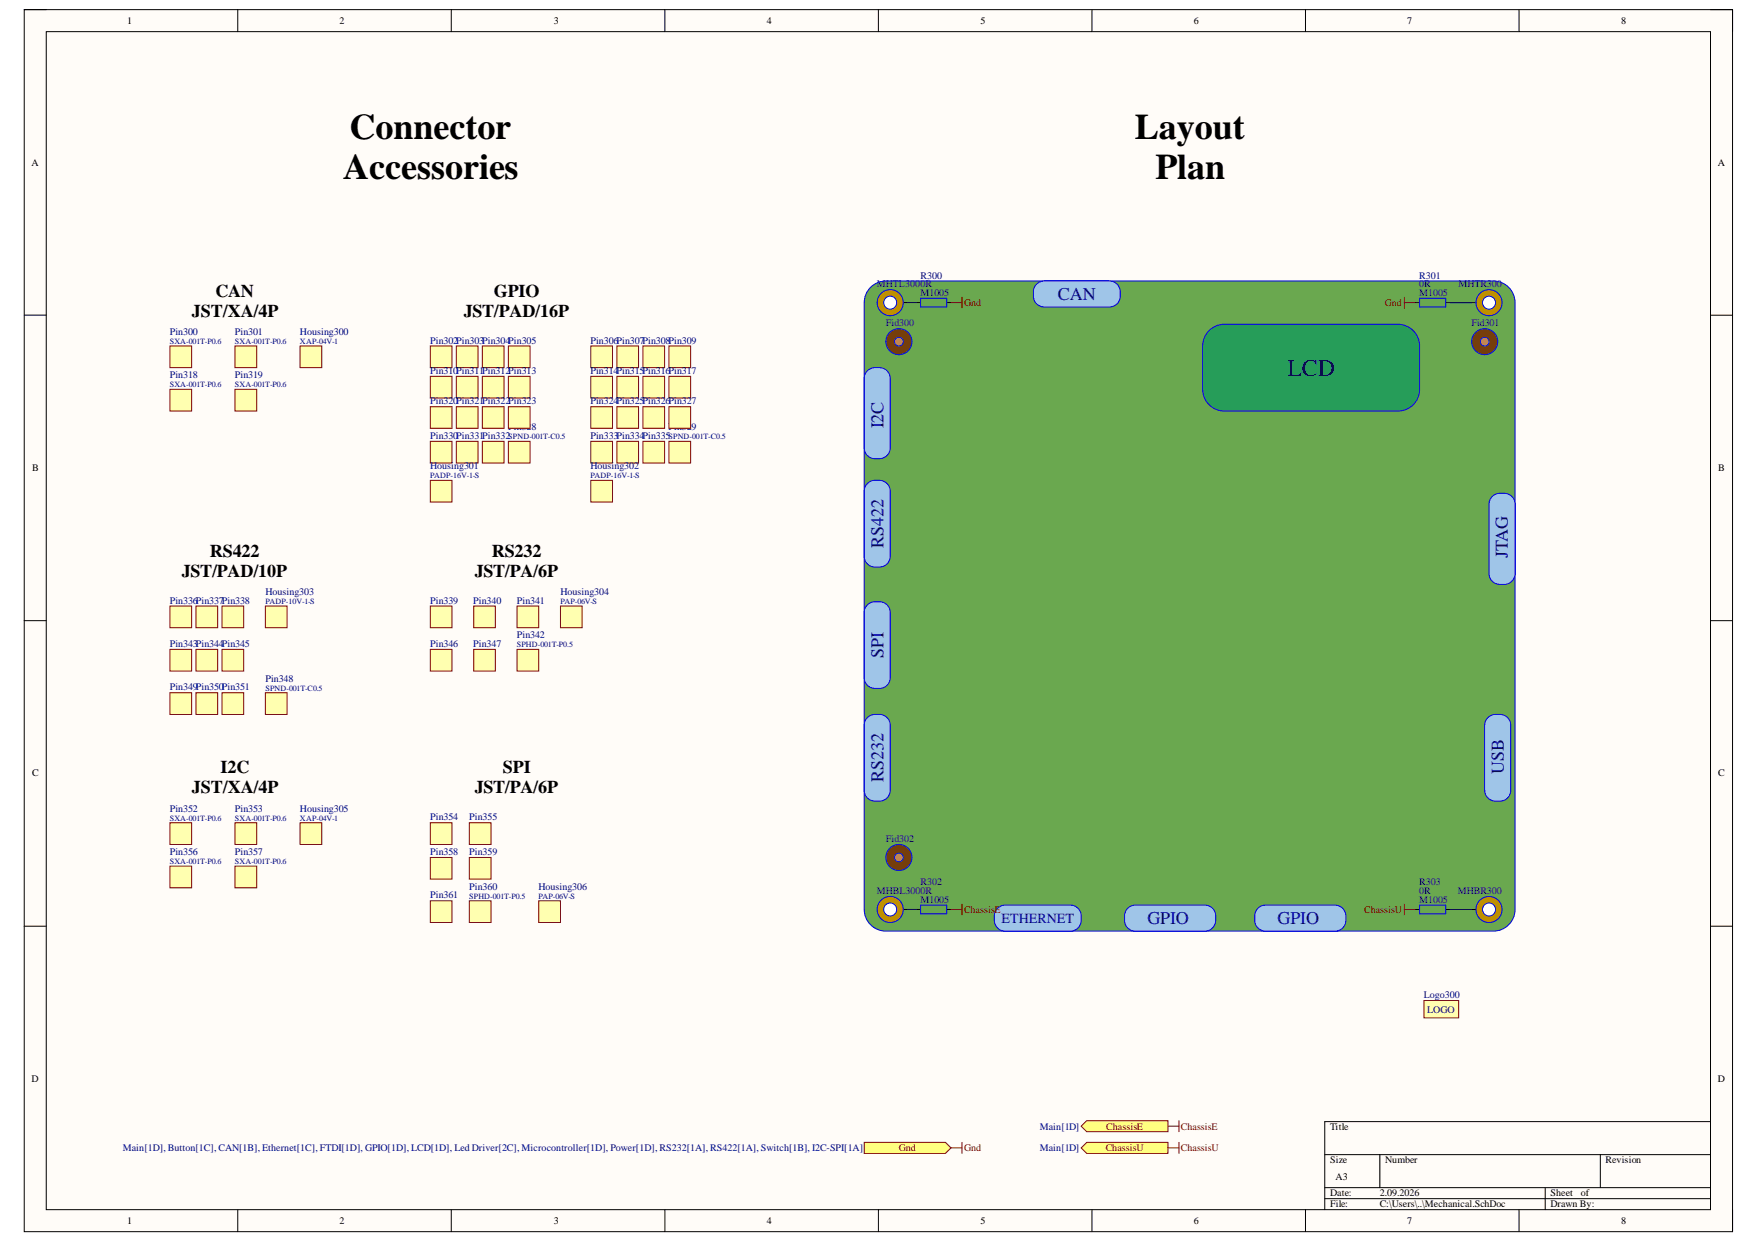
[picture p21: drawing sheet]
<svg xmlns="http://www.w3.org/2000/svg" width="297mm" height="210mm" viewBox="0 0 297 210" stroke-linecap="round" stroke-linejoin="round" font-family="sans-serif">
<defs><g id="words">
<g font-size="6.1">
<text x="59" y="23.5">Connector</text>
<text x="191.6" y="23.5">Layout</text>
<text x="57.9" y="30.2">Accessories</text>
<text x="195.1" y="30.2">Plan</text>
</g>
<text font-size="4.1" fill="#000080" x="217.4" y="63.4">LCD</text>
<g font-size="3.1" fill="#000080">
<text x="149.2" y="72.3" transform="rotate(-90 149.2 72.3)">I2C</text>
<text x="149.2" y="92.5" transform="rotate(-90 149.2 92.5)">RS422</text>
<text x="254.6" y="94.3" transform="rotate(-90 254.6 94.3)">JTAG</text>
<text x="149.2" y="111.1" transform="rotate(-90 149.2 111.1)">SPI</text>
<text x="254" y="130.8" transform="rotate(-90 254 130.8)">USB</text>
<text x="149.2" y="132" transform="rotate(-90 149.2 132)">RS232</text>
</g>
<g font-size="3">
<text x="32.4" y="53.5">JST/XA/4P</text>
<text x="36.4" y="50.1">CAN</text>
<text x="78.3" y="53.5">JST/PAD/16P</text>
<text x="83.4" y="50.1">GPIO</text>
<text x="35.4" y="94">RS422</text>
<text x="83" y="94">RS232</text>
<text x="30.7" y="97.4">JST/PAD/10P</text>
<text x="80.2" y="97.4">JST/PA/6P</text>
<text x="37.2" y="130.6">I2C</text>
<text x="84.9" y="130.6">SPI</text>
<text x="32.4" y="134">JST/XA/4P</text>
<text x="80.2" y="134">JST/PA/6P</text>
</g>
<g font-size="3" fill="#000080">
<text x="178.6" y="50.6">CAN</text>
<text x="193.8" y="156">GPIO</text>
<text x="215.7" y="156">GPIO</text>
</g>
<text font-size="2.4" fill="#000080" x="169.1" y="155.8">ETHERNET</text>
<g font-size="1.7">
<text x="21.5" y="4.1">1</text>
<text x="57.3" y="4.1">2</text>
<text x="93.5" y="4.1">3</text>
<text x="129.5" y="4.1">4</text>
<text x="165.6" y="4.1">5</text>
<text x="201.6" y="4.1">6</text>
<text x="237.6" y="4.1">7</text>
<text x="273.8" y="4.1">8</text>
<text x="5.3" y="28">A</text>
<text x="290.1" y="28">A</text>
<text x="5.4" y="79.6">B</text>
<text x="290.2" y="79.6">B</text>
<text x="5.4" y="131.1">C</text>
<text x="290.2" y="131.1">C</text>
<text x="5.3" y="182.7">D</text>
<text x="290.1" y="182.7">D</text>
<text x="224.6" y="190.8">Title</text>
<text x="224.6" y="196.4">Size</text>
<text x="233.9" y="196.4">Number</text>
<text x="271.1" y="196.4">Revision</text>
<text x="224.6" y="202">Date:</text>
<text x="224.6" y="203.9">File:</text>
<text x="225.5" y="199.2">A3</text>
<text x="233" y="202">2.09.2026</text>
<text x="233" y="203.9">C:\Users\..\Mechanical.SchDoc</text>
<text x="261.8" y="202">Sheet</text>
<text x="261.8" y="203.9">Drawn By:</text>
<text x="266.9" y="202">of</text>
<text x="21.5" y="206.6">1</text>
<text x="57.3" y="206.6">2</text>
<text x="93.5" y="206.6">3</text>
<text x="129.5" y="206.6">4</text>
<text x="165.6" y="206.6">5</text>
<text x="201.6" y="206.6">6</text>
<text x="237.6" y="206.6">7</text>
<text x="273.8" y="206.6">8</text>
</g>
<g font-size="1.7" fill="#000080">
<text x="155.4" y="47.1">R300</text>
<text x="239.7" y="47.1">R301</text>
<text x="148.1" y="48.5">MHTL3000R</text>
<text x="155.4" y="50">M1005</text>
<text x="239.7" y="48.5">0R</text>
<text x="239.7" y="50">M1005</text>
<text x="246.3" y="48.5">MHTR300</text>
<text x="28.7" y="56.6">Pin300</text>
<text x="39.7" y="56.6">Pin301</text>
<text x="50.7" y="56.6">Housing300</text>
<text x="72.6" y="58">Pin302Pin303Pin304Pin305</text>
<text x="99.7" y="58">Pin306Pin307Pin308Pin309</text>
<text x="149.6" y="55.1">Fid300</text>
<text x="248.5" y="55.1">Fid301</text>
<text x="28.7" y="63.9">Pin318</text>
<text x="39.7" y="63.9">Pin319</text>
<text x="72.6" y="63.2">Pin310Pin311Pin312Pin313</text>
<text x="99.7" y="63.2">Pin314Pin315Pin316Pin317</text>
<text x="72.6" y="68.3">Pin320Pin321Pin322Pin323</text>
<text x="99.7" y="68.3">Pin324Pin325Pin326Pin327</text>
<text x="72.6" y="74.2">Pin330Pin331Pin332</text>
<text x="85.8" y="72.7">Pin328</text>
<text x="99.7" y="74.2">Pin333Pin334Pin335</text>
<text x="112.9" y="72.7">Pin329</text>
<text x="72.6" y="79.2">Housing301</text>
<text x="99.7" y="79.2">Housing302</text>
<text x="28.7" y="102">Pin336Pin337Pin338</text>
<text x="44.8" y="100.4">Housing303</text>
<text x="72.6" y="102">Pin339</text>
<text x="79.9" y="102">Pin340</text>
<text x="87.3" y="102">Pin341</text>
<text x="94.6" y="100.4">Housing304</text>
<text x="87.3" y="107.8">Pin342</text>
<text x="28.7" y="109.2">Pin343Pin344Pin345</text>
<text x="72.6" y="109.2">Pin346</text>
<text x="79.9" y="109.2">Pin347</text>
<text x="28.7" y="116.6">Pin349Pin350Pin351</text>
<text x="44.8" y="115.1">Pin348</text>
<text x="28.7" y="137.1">Pin352</text>
<text x="39.7" y="137.1">Pin353</text>
<text x="50.7" y="137.1">Housing305</text>
<text x="72.6" y="138.5">Pin354</text>
<text x="79.2" y="138.5">Pin355</text>
<text x="149.6" y="142.2">Fid302</text>
<text x="28.7" y="144.4">Pin356</text>
<text x="39.7" y="144.4">Pin357</text>
<text x="72.6" y="144.4">Pin358</text>
<text x="79.2" y="144.4">Pin359</text>
<text x="155.4" y="149.5">R302</text>
<text x="239.7" y="149.5">R303</text>
<text x="72.6" y="151.7">Pin361</text>
<text x="79.2" y="150.3">Pin360</text>
<text x="90.9" y="150.3">Housing306</text>
<text x="148.1" y="151">MHBL3000R</text>
<text x="155.4" y="152.5">M1005</text>
<text x="239.7" y="151">0R</text>
<text x="239.7" y="152.5">M1005</text>
<text x="246.2" y="151">MHBR300</text>
<text x="240.4" y="168.5">Logo300</text>
<text x="241" y="171">LOGO</text>
<text x="175.6" y="190.8">Main[1D]</text>
<text x="20.7" y="194.4">Main[1D], Button[1C], CAN[1B], Ethernet[1C], FTDI[1D], GPIO[1D], LCD[1D], Led Driver[2C], Microcontroller[1D], Power[1D], RS232[1A], RS422[1A], Switch[1B], I2C-SPI[1A]</text>
<text x="175.6" y="194.4">Main[1D]</text>
</g>
<g font-size="1.7" fill="#800000">
<text x="162.8" y="51.6">Gnd</text>
<text x="233.8" y="51.6">Gnd</text>
<text x="162.8" y="154.1">ChassisE</text>
<text x="230.4" y="154.1">ChassisU</text>
<text x="186.8" y="190.8">ChassisE</text>
<text x="199.4" y="190.8">ChassisE</text>
<text x="151.8" y="194.4">Gnd</text>
<text x="162.8" y="194.4">Gnd</text>
<text x="186.7" y="194.4">ChassisU</text>
<text x="199.4" y="194.4">ChassisU</text>
</g>
<g font-size="1.4" fill="#000080">
<text x="28.7" y="58.1">SXA-001T-P0.6</text>
<text x="39.7" y="58.1">SXA-001T-P0.6</text>
<text x="50.7" y="58.1">XAP-04V-1</text>
<text x="28.7" y="65.4">SXA-001T-P0.6</text>
<text x="39.7" y="65.4">SXA-001T-P0.6</text>
<text x="85.8" y="74.2">SPND-001T-C0.5</text>
<text x="112.9" y="74.2">SPND-001T-C0.5</text>
<text x="72.6" y="80.8">PADP-16V-1-S</text>
<text x="99.7" y="80.8">PADP-16V-1-S</text>
<text x="44.8" y="102.1">PADP-10V-1-S</text>
<text x="94.6" y="102.1">PAP-06V-S</text>
<text x="87.3" y="109.3">SPHD-001T-P0.5</text>
<text x="44.8" y="116.7">SPND-001T-C0.5</text>
<text x="28.7" y="138.6">SXA-001T-P0.6</text>
<text x="39.7" y="138.6">SXA-001T-P0.6</text>
<text x="50.7" y="138.6">XAP-04V-1</text>
<text x="28.7" y="146">SXA-001T-P0.6</text>
<text x="39.7" y="146">SXA-001T-P0.6</text>
<text x="79.2" y="151.8">SPHD-001T-P0.5</text>
<text x="90.9" y="151.8">PAP-06V-S</text>
</g>
</g></defs>
<path d="M4.1 1.6h288.5v206.4h-288.5z" fill-rule="evenodd" fill="#fffcf8"/>
<path d="M4.1 1.6h288.5v206.4h-288.5z" fill="none" stroke="#000" stroke-width=".17"/>
<path d="M7.8 5.3h281v199h-281z" fill-rule="evenodd" fill="#fffcf8"/>
<g fill="none" stroke="#000" stroke-width=".17">
<path d="M4.1 1.6h3.7M7.8 5.3h281v199h-281zM40.1 1.6v3.7M76.2 1.6v3.7M112.3 1.6v3.7M148.3 1.6v3.7M184.4 1.6v3.7M220.5 1.6v3.7M256.5 1.6v3.7M288.8 1.6h3.8v3.7M4.1 53.2h3.7M288.8 53.2h3.8"/>
<path d="M4.1 104.8h3.7M288.8 104.8h3.8M4.1 156.4h3.7M288.8 156.4h3.8M223.7 195h65.1M233 195v5.6M270.2 195v5.6M288.8 189.4h-65.1v14.9M40.1 204.3v3.7M76.2 204.3v3.7M112.3 204.3v3.7M148.3 204.3v3.7"/>
<path d="M184.4 204.3v3.7M220.5 204.3v3.7M223.7 200.6h65.1M223.7 202.4h65.1M256.5 204.3v3.7M260.9 200.6v3.7M292.6 204.3v3.7"/>
</g>
<path d="M50.7 58.4h3.6v3.7h-3.6z" fill-rule="evenodd" fill="#ffffb0"/>
<path d="M50.7 58.4h3.6v3.7h-3.6z" fill="none" stroke="#800000" stroke-width=".17"/>
<path d="M28.7 58.4h3.7v3.7h-3.7z" fill-rule="evenodd" fill="#ffffb0"/>
<path d="M28.7 58.4h3.7v3.7h-3.7z" fill="none" stroke="#800000" stroke-width=".17"/>
<path d="M39.7 58.4h3.7v3.7h-3.7z" fill-rule="evenodd" fill="#ffffb0"/>
<path d="M39.7 58.4h3.7v3.7h-3.7z" fill="none" stroke="#800000" stroke-width=".17"/>
<path d="M28.7 65.7h3.7v3.7h-3.7z" fill-rule="evenodd" fill="#ffffb0"/>
<path d="M28.7 65.7h3.7v3.7h-3.7z" fill="none" stroke="#800000" stroke-width=".17"/>
<path d="M39.7 65.7h3.7v3.7h-3.7z" fill-rule="evenodd" fill="#ffffb0"/>
<path d="M39.7 65.7h3.7v3.7h-3.7z" fill="none" stroke="#800000" stroke-width=".17"/>
<path d="M94.6 102.3h3.7v3.7h-3.7z" fill-rule="evenodd" fill="#ffffb0"/>
<path d="M94.6 102.3h3.7v3.7h-3.7z" fill="none" stroke="#800000" stroke-width=".17"/>
<path d="M87.3 109.7h3.7v3.6h-3.7z" fill-rule="evenodd" fill="#ffffb0"/>
<path d="M87.3 109.7h3.7v3.6h-3.7z" fill="none" stroke="#800000" stroke-width=".17"/>
<path d="M87.3 102.3h3.7v3.7h-3.7z" fill-rule="evenodd" fill="#ffffb0"/>
<path d="M87.3 102.3h3.7v3.7h-3.7z" fill="none" stroke="#800000" stroke-width=".17"/>
<path d="M80 102.3h3.7v3.7h-3.7z" fill-rule="evenodd" fill="#ffffb0"/>
<path d="M80 102.3h3.7v3.7h-3.7z" fill="none" stroke="#800000" stroke-width=".17"/>
<path d="M80 109.7h3.7v3.6h-3.7z" fill-rule="evenodd" fill="#ffffb0"/>
<path d="M80 109.7h3.7v3.6h-3.7z" fill="none" stroke="#800000" stroke-width=".17"/>
<path d="M72.7 102.3h3.6v3.7h-3.6z" fill-rule="evenodd" fill="#ffffb0"/>
<path d="M72.7 102.3h3.6v3.7h-3.6z" fill="none" stroke="#800000" stroke-width=".17"/>
<path d="M72.7 109.7h3.6v3.6h-3.6z" fill-rule="evenodd" fill="#ffffb0"/>
<path d="M72.7 109.7h3.6v3.6h-3.6z" fill="none" stroke="#800000" stroke-width=".17"/>
<path d="M44.8 102.3h3.7v3.7h-3.7z" fill-rule="evenodd" fill="#ffffb0"/>
<path d="M44.8 102.3h3.7v3.7h-3.7z" fill="none" stroke="#800000" stroke-width=".17"/>
<path d="M44.8 117h3.7v3.6h-3.7z" fill-rule="evenodd" fill="#ffffb0"/>
<path d="M44.8 117h3.7v3.6h-3.7z" fill="none" stroke="#800000" stroke-width=".17"/>
<path d="M28.7 102.3h3.7v3.7h-3.7z" fill-rule="evenodd" fill="#ffffb0"/>
<path d="M28.7 102.3h3.7v3.7h-3.7z" fill="none" stroke="#800000" stroke-width=".17"/>
<path d="M33.1 102.3h3.7v3.7h-3.7z" fill-rule="evenodd" fill="#ffffb0"/>
<path d="M33.1 102.3h3.7v3.7h-3.7z" fill="none" stroke="#800000" stroke-width=".17"/>
<path d="M37.5 102.3h3.7v3.7h-3.7z" fill-rule="evenodd" fill="#ffffb0"/>
<path d="M37.5 102.3h3.7v3.7h-3.7z" fill="none" stroke="#800000" stroke-width=".17"/>
<path d="M28.7 109.7h3.7v3.6h-3.7z" fill-rule="evenodd" fill="#ffffb0"/>
<path d="M28.7 109.7h3.7v3.6h-3.7z" fill="none" stroke="#800000" stroke-width=".17"/>
<path d="M33.1 109.7h3.7v3.6h-3.7z" fill-rule="evenodd" fill="#ffffb0"/>
<path d="M33.1 109.7h3.7v3.6h-3.7z" fill="none" stroke="#800000" stroke-width=".17"/>
<path d="M37.5 109.7h3.7v3.6h-3.7z" fill-rule="evenodd" fill="#ffffb0"/>
<path d="M37.5 109.7h3.7v3.6h-3.7z" fill="none" stroke="#800000" stroke-width=".17"/>
<path d="M28.7 117h3.7v3.6h-3.7z" fill-rule="evenodd" fill="#ffffb0"/>
<path d="M28.7 117h3.7v3.6h-3.7z" fill="none" stroke="#800000" stroke-width=".17"/>
<path d="M33.1 117h3.7v3.6h-3.7z" fill-rule="evenodd" fill="#ffffb0"/>
<path d="M33.1 117h3.7v3.6h-3.7z" fill="none" stroke="#800000" stroke-width=".17"/>
<path d="M37.5 117h3.7v3.6h-3.7z" fill-rule="evenodd" fill="#ffffb0"/>
<path d="M37.5 117h3.7v3.6h-3.7z" fill="none" stroke="#800000" stroke-width=".17"/>
<path d="M85.8 74.5h3.7v3.7h-3.7z" fill-rule="evenodd" fill="#ffffb0"/>
<path d="M85.8 74.5h3.7v3.7h-3.7z" fill="none" stroke="#800000" stroke-width=".17"/>
<path d="M72.7 58.4h3.6v3.7h-3.6z" fill-rule="evenodd" fill="#ffffb0"/>
<path d="M72.7 58.4h3.6v3.7h-3.6z" fill="none" stroke="#800000" stroke-width=".17"/>
<path d="M77.1 58.4h3.6v3.7h-3.6z" fill-rule="evenodd" fill="#ffffb0"/>
<path d="M77.1 58.4h3.6v3.7h-3.6z" fill="none" stroke="#800000" stroke-width=".17"/>
<path d="M81.5 58.4h3.6v3.7h-3.6z" fill-rule="evenodd" fill="#ffffb0"/>
<path d="M81.5 58.4h3.6v3.7h-3.6z" fill="none" stroke="#800000" stroke-width=".17"/>
<path d="M72.7 63.6h3.6v3.6h-3.6z" fill-rule="evenodd" fill="#ffffb0"/>
<path d="M72.7 63.6h3.6v3.6h-3.6z" fill="none" stroke="#800000" stroke-width=".17"/>
<path d="M77.1 63.6h3.6v3.6h-3.6z" fill-rule="evenodd" fill="#ffffb0"/>
<path d="M77.1 63.6h3.6v3.6h-3.6z" fill="none" stroke="#800000" stroke-width=".17"/>
<path d="M81.5 63.6h3.6v3.6h-3.6z" fill-rule="evenodd" fill="#ffffb0"/>
<path d="M81.5 63.6h3.6v3.6h-3.6z" fill="none" stroke="#800000" stroke-width=".17"/>
<path d="M72.7 68.7h3.6v3.6h-3.6z" fill-rule="evenodd" fill="#ffffb0"/>
<path d="M72.7 68.7h3.6v3.6h-3.6z" fill="none" stroke="#800000" stroke-width=".17"/>
<path d="M77.1 68.7h3.6v3.6h-3.6z" fill-rule="evenodd" fill="#ffffb0"/>
<path d="M77.1 68.7h3.6v3.6h-3.6z" fill="none" stroke="#800000" stroke-width=".17"/>
<path d="M81.5 68.7h3.6v3.6h-3.6z" fill-rule="evenodd" fill="#ffffb0"/>
<path d="M81.5 68.7h3.6v3.6h-3.6z" fill="none" stroke="#800000" stroke-width=".17"/>
<path d="M85.8 58.4h3.7v3.7h-3.7z" fill-rule="evenodd" fill="#ffffb0"/>
<path d="M85.8 58.4h3.7v3.7h-3.7z" fill="none" stroke="#800000" stroke-width=".17"/>
<path d="M85.8 63.6h3.7v3.6h-3.7z" fill-rule="evenodd" fill="#ffffb0"/>
<path d="M85.8 63.6h3.7v3.6h-3.7z" fill="none" stroke="#800000" stroke-width=".17"/>
<path d="M85.8 68.7h3.7v3.6h-3.7z" fill-rule="evenodd" fill="#ffffb0"/>
<path d="M85.8 68.7h3.7v3.6h-3.7z" fill="none" stroke="#800000" stroke-width=".17"/>
<path d="M72.7 74.5h3.6v3.7h-3.6z" fill-rule="evenodd" fill="#ffffb0"/>
<path d="M72.7 74.5h3.6v3.7h-3.6z" fill="none" stroke="#800000" stroke-width=".17"/>
<path d="M77.1 74.5h3.6v3.7h-3.6z" fill-rule="evenodd" fill="#ffffb0"/>
<path d="M77.1 74.5h3.6v3.7h-3.6z" fill="none" stroke="#800000" stroke-width=".17"/>
<path d="M81.5 74.5h3.6v3.7h-3.6z" fill-rule="evenodd" fill="#ffffb0"/>
<path d="M81.5 74.5h3.6v3.7h-3.6z" fill="none" stroke="#800000" stroke-width=".17"/>
<path d="M72.7 81.1h3.6v3.7h-3.6z" fill-rule="evenodd" fill="#ffffb0"/>
<path d="M72.7 81.1h3.6v3.7h-3.6z" fill="none" stroke="#800000" stroke-width=".17"/>
<path d="M113 74.5h3.6v3.7h-3.6z" fill-rule="evenodd" fill="#ffffb0"/>
<path d="M113 74.5h3.6v3.7h-3.6z" fill="none" stroke="#800000" stroke-width=".17"/>
<path d="M99.8 58.4h3.6v3.7h-3.6z" fill-rule="evenodd" fill="#ffffb0"/>
<path d="M99.8 58.4h3.6v3.7h-3.6z" fill="none" stroke="#800000" stroke-width=".17"/>
<path d="M104.2 58.4h3.6v3.7h-3.6z" fill-rule="evenodd" fill="#ffffb0"/>
<path d="M104.2 58.4h3.6v3.7h-3.6z" fill="none" stroke="#800000" stroke-width=".17"/>
<path d="M108.6 58.4h3.6v3.7h-3.6z" fill-rule="evenodd" fill="#ffffb0"/>
<path d="M108.6 58.4h3.6v3.7h-3.6z" fill="none" stroke="#800000" stroke-width=".17"/>
<path d="M99.8 63.6h3.6v3.6h-3.6z" fill-rule="evenodd" fill="#ffffb0"/>
<path d="M99.8 63.6h3.6v3.6h-3.6z" fill="none" stroke="#800000" stroke-width=".17"/>
<path d="M104.2 63.6h3.6v3.6h-3.6z" fill-rule="evenodd" fill="#ffffb0"/>
<path d="M104.2 63.6h3.6v3.6h-3.6z" fill="none" stroke="#800000" stroke-width=".17"/>
<path d="M108.6 63.6h3.6v3.6h-3.6z" fill-rule="evenodd" fill="#ffffb0"/>
<path d="M108.6 63.6h3.6v3.6h-3.6z" fill="none" stroke="#800000" stroke-width=".17"/>
<path d="M99.8 68.7h3.6v3.6h-3.6z" fill-rule="evenodd" fill="#ffffb0"/>
<path d="M99.8 68.7h3.6v3.6h-3.6z" fill="none" stroke="#800000" stroke-width=".17"/>
<path d="M104.2 68.7h3.6v3.6h-3.6z" fill-rule="evenodd" fill="#ffffb0"/>
<path d="M104.2 68.7h3.6v3.6h-3.6z" fill="none" stroke="#800000" stroke-width=".17"/>
<path d="M108.6 68.7h3.6v3.6h-3.6z" fill-rule="evenodd" fill="#ffffb0"/>
<path d="M108.6 68.7h3.6v3.6h-3.6z" fill="none" stroke="#800000" stroke-width=".17"/>
<path d="M113 58.4h3.6v3.7h-3.6z" fill-rule="evenodd" fill="#ffffb0"/>
<path d="M113 58.4h3.6v3.7h-3.6z" fill="none" stroke="#800000" stroke-width=".17"/>
<path d="M113 63.6h3.6v3.6h-3.6z" fill-rule="evenodd" fill="#ffffb0"/>
<path d="M113 63.6h3.6v3.6h-3.6z" fill="none" stroke="#800000" stroke-width=".17"/>
<path d="M113 68.7h3.6v3.6h-3.6z" fill-rule="evenodd" fill="#ffffb0"/>
<path d="M113 68.7h3.6v3.6h-3.6z" fill="none" stroke="#800000" stroke-width=".17"/>
<path d="M99.8 74.5h3.6v3.7h-3.6z" fill-rule="evenodd" fill="#ffffb0"/>
<path d="M99.8 74.5h3.6v3.7h-3.6z" fill="none" stroke="#800000" stroke-width=".17"/>
<path d="M104.2 74.5h3.6v3.7h-3.6z" fill-rule="evenodd" fill="#ffffb0"/>
<path d="M104.2 74.5h3.6v3.7h-3.6z" fill="none" stroke="#800000" stroke-width=".17"/>
<path d="M108.6 74.5h3.6v3.7h-3.6z" fill-rule="evenodd" fill="#ffffb0"/>
<path d="M108.6 74.5h3.6v3.7h-3.6z" fill="none" stroke="#800000" stroke-width=".17"/>
<path d="M99.8 81.1h3.6v3.7h-3.6z" fill-rule="evenodd" fill="#ffffb0"/>
<path d="M99.8 81.1h3.6v3.7h-3.6z" fill="none" stroke="#800000" stroke-width=".17"/>
<path d="M79.3 152.1h3.6v3.7h-3.6z" fill-rule="evenodd" fill="#ffffb0"/>
<path d="M79.3 152.1h3.6v3.7h-3.6z" fill="none" stroke="#800000" stroke-width=".17"/>
<path d="M91 152.1h3.6v3.7h-3.6z" fill-rule="evenodd" fill="#ffffb0"/>
<path d="M91 152.1h3.6v3.7h-3.6z" fill="none" stroke="#800000" stroke-width=".17"/>
<path d="M72.7 152.1h3.6v3.7h-3.6z" fill-rule="evenodd" fill="#ffffb0"/>
<path d="M72.7 152.1h3.6v3.7h-3.6z" fill="none" stroke="#800000" stroke-width=".17"/>
<path d="M72.7 144.8h3.6v3.7h-3.6z" fill-rule="evenodd" fill="#ffffb0"/>
<path d="M72.7 144.8h3.6v3.7h-3.6z" fill="none" stroke="#800000" stroke-width=".17"/>
<path d="M79.3 144.8h3.6v3.7h-3.6z" fill-rule="evenodd" fill="#ffffb0"/>
<path d="M79.3 144.8h3.6v3.7h-3.6z" fill="none" stroke="#800000" stroke-width=".17"/>
<path d="M72.7 138.9h3.6v3.7h-3.6z" fill-rule="evenodd" fill="#ffffb0"/>
<path d="M72.7 138.9h3.6v3.7h-3.6z" fill="none" stroke="#800000" stroke-width=".17"/>
<path d="M79.3 138.9h3.6v3.7h-3.6z" fill-rule="evenodd" fill="#ffffb0"/>
<path d="M79.3 138.9h3.6v3.7h-3.6z" fill="none" stroke="#800000" stroke-width=".17"/>
<path d="M50.7 138.9h3.6v3.7h-3.6z" fill-rule="evenodd" fill="#ffffb0"/>
<path d="M50.7 138.9h3.6v3.7h-3.6z" fill="none" stroke="#800000" stroke-width=".17"/>
<path d="M28.7 138.9h3.7v3.7h-3.7z" fill-rule="evenodd" fill="#ffffb0"/>
<path d="M28.7 138.9h3.7v3.7h-3.7z" fill="none" stroke="#800000" stroke-width=".17"/>
<path d="M39.7 138.9h3.7v3.7h-3.7z" fill-rule="evenodd" fill="#ffffb0"/>
<path d="M39.7 138.9h3.7v3.7h-3.7z" fill="none" stroke="#800000" stroke-width=".17"/>
<path d="M28.7 146.3h3.7v3.6h-3.7z" fill-rule="evenodd" fill="#ffffb0"/>
<path d="M28.7 146.3h3.7v3.6h-3.7z" fill="none" stroke="#800000" stroke-width=".17"/>
<path d="M39.7 146.3h3.7v3.6h-3.7z" fill-rule="evenodd" fill="#ffffb0"/>
<path d="M39.7 146.3h3.7v3.6h-3.7z" fill="none" stroke="#800000" stroke-width=".17"/>
<path d="M147 48.5a3.7 3.7 0 0 1 2.6-1.1h102.6a3.7 3.7 0 0 1 3.6 3.7v102.5a3.7 3.7 0 0 1-3.6 3.6h-102.6a3.7 3.7 0 0 1-3.7-3.6v-102.5a3.7 3.7 0 0 1 1.1-2.6z" fill="#6aa84f"/>
<path d="M147 48.5a3.7 3.7 0 0 1 2.6-1.1h102.6a3.7 3.7 0 0 1 3.6 3.7v102.5a3.7 3.7 0 0 1-3.6 3.6h-102.6a3.7 3.7 0 0 1-3.7-3.6v-102.5a3.7 3.7 0 0 1 1.1-2.6z" fill="none" stroke="#00f" stroke-width=".17"/>
<path d="M152.5 51.1h.8" fill="none" stroke="#000" stroke-width=".17"/>
<circle cx="150.3" cy="51.1" r="2.2" fill="#bf9000"/>
<circle cx="150.3" cy="51.1" r="2.2" fill="none" stroke="#00f" stroke-width=".17"/>
<circle cx="150.3" cy="51.1" r="1.1" fill="#fff"/>
<circle cx="150.3" cy="51.1" r="1.1" fill="none" stroke="#00f" stroke-width=".17"/>
<path d="M240.5 169h5.8v2.9h-5.8z" fill-rule="evenodd" fill="#ffffb0"/>
<path d="M240.5 169h5.8v2.9h-5.8z" fill="none" stroke="#800000" stroke-width=".17"/>
<circle cx="250.7" cy="57.7" r="2.2" fill="#783f04"/>
<circle cx="250.7" cy="57.7" r="2.2" fill="none" stroke="#00f" stroke-width=".17"/>
<circle cx="250.7" cy="57.7" r=".73" fill="#e69138"/>
<circle cx="250.7" cy="57.7" r=".73" fill="none" stroke="#00f" stroke-width=".17"/>
<path d="M152.5 153.6h.8" fill="none" stroke="#000" stroke-width=".17"/>
<circle cx="150.3" cy="153.6" r="2.2" fill="#bf9000"/>
<circle cx="150.3" cy="153.6" r="2.2" fill="none" stroke="#00f" stroke-width=".17"/>
<circle cx="150.3" cy="153.6" r="1.1" fill="#fff"/>
<circle cx="150.3" cy="153.6" r="1.1" fill="none" stroke="#00f" stroke-width=".17"/>
<path d="M248.5 51.1h.7" fill="none" stroke="#000" stroke-width=".17"/>
<circle cx="251.4" cy="51.1" r="2.2" fill="#bf9000"/>
<circle cx="251.4" cy="51.1" r="2.2" fill="none" stroke="#00f" stroke-width=".17"/>
<circle cx="251.4" cy="51.1" r="1.1" fill="#fff"/>
<circle cx="251.4" cy="51.1" r="1.1" fill="none" stroke="#00f" stroke-width=".17"/>
<path d="M248.5 153.6h.7" fill="none" stroke="#000" stroke-width=".17"/>
<circle cx="251.4" cy="153.6" r="2.2" fill="#bf9000"/>
<circle cx="251.4" cy="153.6" r="2.2" fill="none" stroke="#00f" stroke-width=".17"/>
<circle cx="251.4" cy="153.6" r="1.1" fill="#fff"/>
<circle cx="251.4" cy="153.6" r="1.1" fill="none" stroke="#00f" stroke-width=".17"/>
<circle cx="151.8" cy="144.8" r="2.2" fill="#783f04"/>
<circle cx="151.8" cy="144.8" r="2.2" fill="none" stroke="#00f" stroke-width=".17"/>
<circle cx="151.8" cy="144.8" r=".73" fill="#e69138"/>
<circle cx="151.8" cy="144.8" r=".73" fill="none" stroke="#00f" stroke-width=".17"/>
<circle cx="151.8" cy="57.7" r="2.2" fill="#783f04"/>
<circle cx="151.8" cy="57.7" r="2.2" fill="none" stroke="#00f" stroke-width=".17"/>
<circle cx="151.8" cy="57.7" r=".73" fill="#e69138"/>
<g fill="none" stroke="#00f" stroke-width=".17">
<path d="M155.5 50.4h4.4v1.4h-4.4zM239.7 50.4h4.4v1.4h-4.4zM155.5 152.8h4.4v1.5h-4.4zM239.7 152.8h4.4v1.5h-4.4z"/>
<circle cx="151.8" cy="57.7" r=".73"/>
</g>
<path d="M154.7 51.1h.8M159.9 51.1h.7M239 51.1h.7M244.1 51.1h.8M154.7 153.6h.8M159.9 153.6h.7M239 153.6h.7M244.1 153.6h.8" fill="none" stroke="#000" stroke-width=".17"/>
<path d="M182.6 193.8l.9-.9h13.7v1.9h-13.7z" fill-rule="evenodd" fill="#ffff80"/>
<path d="M182.6 193.8l.9-.9h13.7v1.9h-13.7z" fill="none" stroke="#800000" stroke-width=".17"/>
<path d="M145.9 192.9h13.8l.9 .9-.9 1h-13.8z" fill-rule="evenodd" fill="#ffff80"/>
<path d="M160.6 51.1h1.8M162.4 50.2v1.8M237.1 51.1h1.9M237.1 50.2v1.8M145.9 192.9h13.8l.9 .9-.9 1h-13.8zM160.6 193.8h1.8M162.4 192.9v1.9" fill="none" stroke="#800000" stroke-width=".17"/>
<path d="M153.3 51.1h1.4M244.9 51.1h3.6M153.3 153.6h1.4M244.9 153.6h3.6" fill="none" stroke="#000080" stroke-width=".17"/>
<path d="M175 48l.9-.5 .5-.1h10.9a1.99 1.99 0 0 1 1.9 2.6 1.84 1.84 0 0 1-1.9 1.8h-10.9a1.99 1.99 0 0 1-1.9-2.5l.1-.5z" fill="#9fc5e8"/>
<path d="M175 48l.9-.5 .5-.1h10.9a1.99 1.99 0 0 1 1.9 2.6 1.84 1.84 0 0 1-1.9 1.8h-10.9a1.99 1.99 0 0 1-1.9-2.5l.1-.5z" fill="none" stroke="#00f" stroke-width=".17"/>
<path d="M146.5 102.1a2.58 2.58 0 0 1 3.6 .4l.2 .9v11a1.98 1.98 0 0 1-2.5 1.9 1.83 1.83 0 0 1-1.9-1.9v-11l.1-.4z" fill="#9fc5e8"/>
<path d="M146.5 102.1a2.58 2.58 0 0 1 3.6 .4l.2 .9v11a1.98 1.98 0 0 1-2.5 1.9 1.83 1.83 0 0 1-1.9-1.9v-11l.1-.4z" fill="none" stroke="#00f" stroke-width=".17"/>
<path d="M146.5 62.6a2.58 2.58 0 0 1 3.6 .4l.2 .9v11.7a1.98 1.98 0 0 1-2.5 1.9 1.83 1.83 0 0 1-1.9-1.9v-11.7l.1-.5z" fill="#9fc5e8"/>
<path d="M146.5 62.6a2.58 2.58 0 0 1 3.6 .4l.2 .9v11.7a1.98 1.98 0 0 1-2.5 1.9 1.83 1.83 0 0 1-1.9-1.9v-11.7l.1-.5z" fill="none" stroke="#00f" stroke-width=".17"/>
<path d="M146.5 121.2a2.58 2.58 0 0 1 3.6 .3l.2 1v11a1.98 1.98 0 0 1-2.5 1.8 1.83 1.83 0 0 1-1.9-1.8v-11l.1-.5z" fill="#9fc5e8"/>
<path d="M146.5 121.2a2.58 2.58 0 0 1 3.6 .3l.2 1v11a1.98 1.98 0 0 1-2.5 1.8 1.83 1.83 0 0 1-1.9-1.8v-11l.1-.5z" fill="none" stroke="#00f" stroke-width=".17"/>
<path d="M146.5 81.7a2.58 2.58 0 0 1 3.6 .3l.2 .9v11a1.98 1.98 0 0 1-2.5 1.9 1.83 1.83 0 0 1-1.9-1.9v-11l.1-.4z" fill="#9fc5e8"/>
<path d="M146.5 81.7a2.58 2.58 0 0 1 3.6 .3l.2 .9v11a1.98 1.98 0 0 1-2.5 1.9 1.83 1.83 0 0 1-1.9-1.9v-11l.1-.4z" fill="none" stroke="#00f" stroke-width=".17"/>
<path d="M168.5 153.4l.8-.5 .5-.1h10.9a1.99 1.99 0 0 1 1.9 2.6 1.83 1.83 0 0 1-1.9 1.8h-10.9a1.98 1.98 0 0 1-1.9-2.5l.1-.5z" fill="#9fc5e8"/>
<path d="M168.5 153.4l.8-.5 .5-.1h10.9a1.99 1.99 0 0 1 1.9 2.6 1.83 1.83 0 0 1-1.9 1.8h-10.9a1.98 1.98 0 0 1-1.9-2.5l.1-.5z" fill="none" stroke="#00f" stroke-width=".17"/>
<path d="M190.4 153.4l.8-.5 .5-.1h11.8a1.98 1.98 0 0 1 1.8 2.6 1.82 1.82 0 0 1-1.8 1.8h-11.8a1.97 1.97 0 0 1-1.8-2.5l.1-.5z" fill="#9fc5e8"/>
<path d="M190.4 153.4l.8-.5 .5-.1h11.8a1.98 1.98 0 0 1 1.8 2.6 1.82 1.82 0 0 1-1.8 1.8h-11.8a1.97 1.97 0 0 1-1.8-2.5l.1-.5z" fill="none" stroke="#00f" stroke-width=".17"/>
<path d="M252 83.8a2.57 2.57 0 0 1 3.6 .4l.2 .9v11.8a1.98 1.98 0 0 1-2.5 1.8 1.84 1.84 0 0 1-1.9-1.8v-11.8l.1-.4z" fill="#9fc5e8"/>
<path d="M252 83.8a2.57 2.57 0 0 1 3.6 .4l.2 .9v11.8a1.98 1.98 0 0 1-2.5 1.8 1.84 1.84 0 0 1-1.9-1.8v-11.8l.1-.4z" fill="none" stroke="#00f" stroke-width=".17"/>
<path d="M251.3 121.2a2.59 2.59 0 0 1 3.6 .4l.2 .9v11a1.99 1.99 0 0 1-2.6 1.8 1.84 1.84 0 0 1-1.8-1.8v-11l.1-.5z" fill="#9fc5e8"/>
<path d="M251.3 121.2a2.59 2.59 0 0 1 3.6 .4l.2 .9v11a1.99 1.99 0 0 1-2.6 1.8 1.84 1.84 0 0 1-1.8-1.8v-11l.1-.5z" fill="none" stroke="#00f" stroke-width=".17"/>
<path d="M212.4 153.4l.8-.5 .5-.1h11.7a1.99 1.99 0 0 1 1.9 2.6 1.83 1.83 0 0 1-1.9 1.8h-11.7a1.98 1.98 0 0 1-1.8-2.5v-.5z" fill="#9fc5e8"/>
<path d="M212.4 153.4l.8-.5 .5-.1h11.7a1.99 1.99 0 0 1 1.9 2.6 1.83 1.83 0 0 1-1.9 1.8h-11.7a1.98 1.98 0 0 1-1.8-2.5v-.5z" fill="none" stroke="#00f" stroke-width=".17"/>
<path d="M204.2 55.8a3.6 3.6 0 0 1 2.6-1h29.3a3.7 3.7 0 0 1 3.6 3.6v7.3a3.7 3.7 0 0 1-3.6 3.7h-29.3a3.7 3.7 0 0 1-3.7-3.7v-7.3a3.7 3.7 0 0 1 1.1-2.6z" fill="#269d59"/>
<path d="M204.2 55.8a3.6 3.6 0 0 1 2.6-1h29.3a3.7 3.7 0 0 1 3.6 3.6v7.3a3.7 3.7 0 0 1-3.6 3.7h-29.3a3.7 3.7 0 0 1-3.7-3.7v-7.3a3.7 3.7 0 0 1 1.1-2.6z" fill="none" stroke="#00f" stroke-width=".17"/>
<path d="M197.2 193.8h1.9M197.2 190.2h1.9M199.1 189.2v1.9M199.1 192.9v1.9" fill="none" stroke="#800000" stroke-width=".17"/>
<path d="M182.6 190.2l.9-1h13.7v1.9h-13.7z" fill-rule="evenodd" fill="#ffff80"/>
<path d="M160.6 153.6h1.8M162.4 152.7v1.8M237.1 152.7v1.8M237.1 153.6h1.9M182.6 190.2l.9-1h13.7v1.9h-13.7z" fill="none" stroke="#800000" stroke-width=".17"/>
<use href="#words"/>
</svg>
